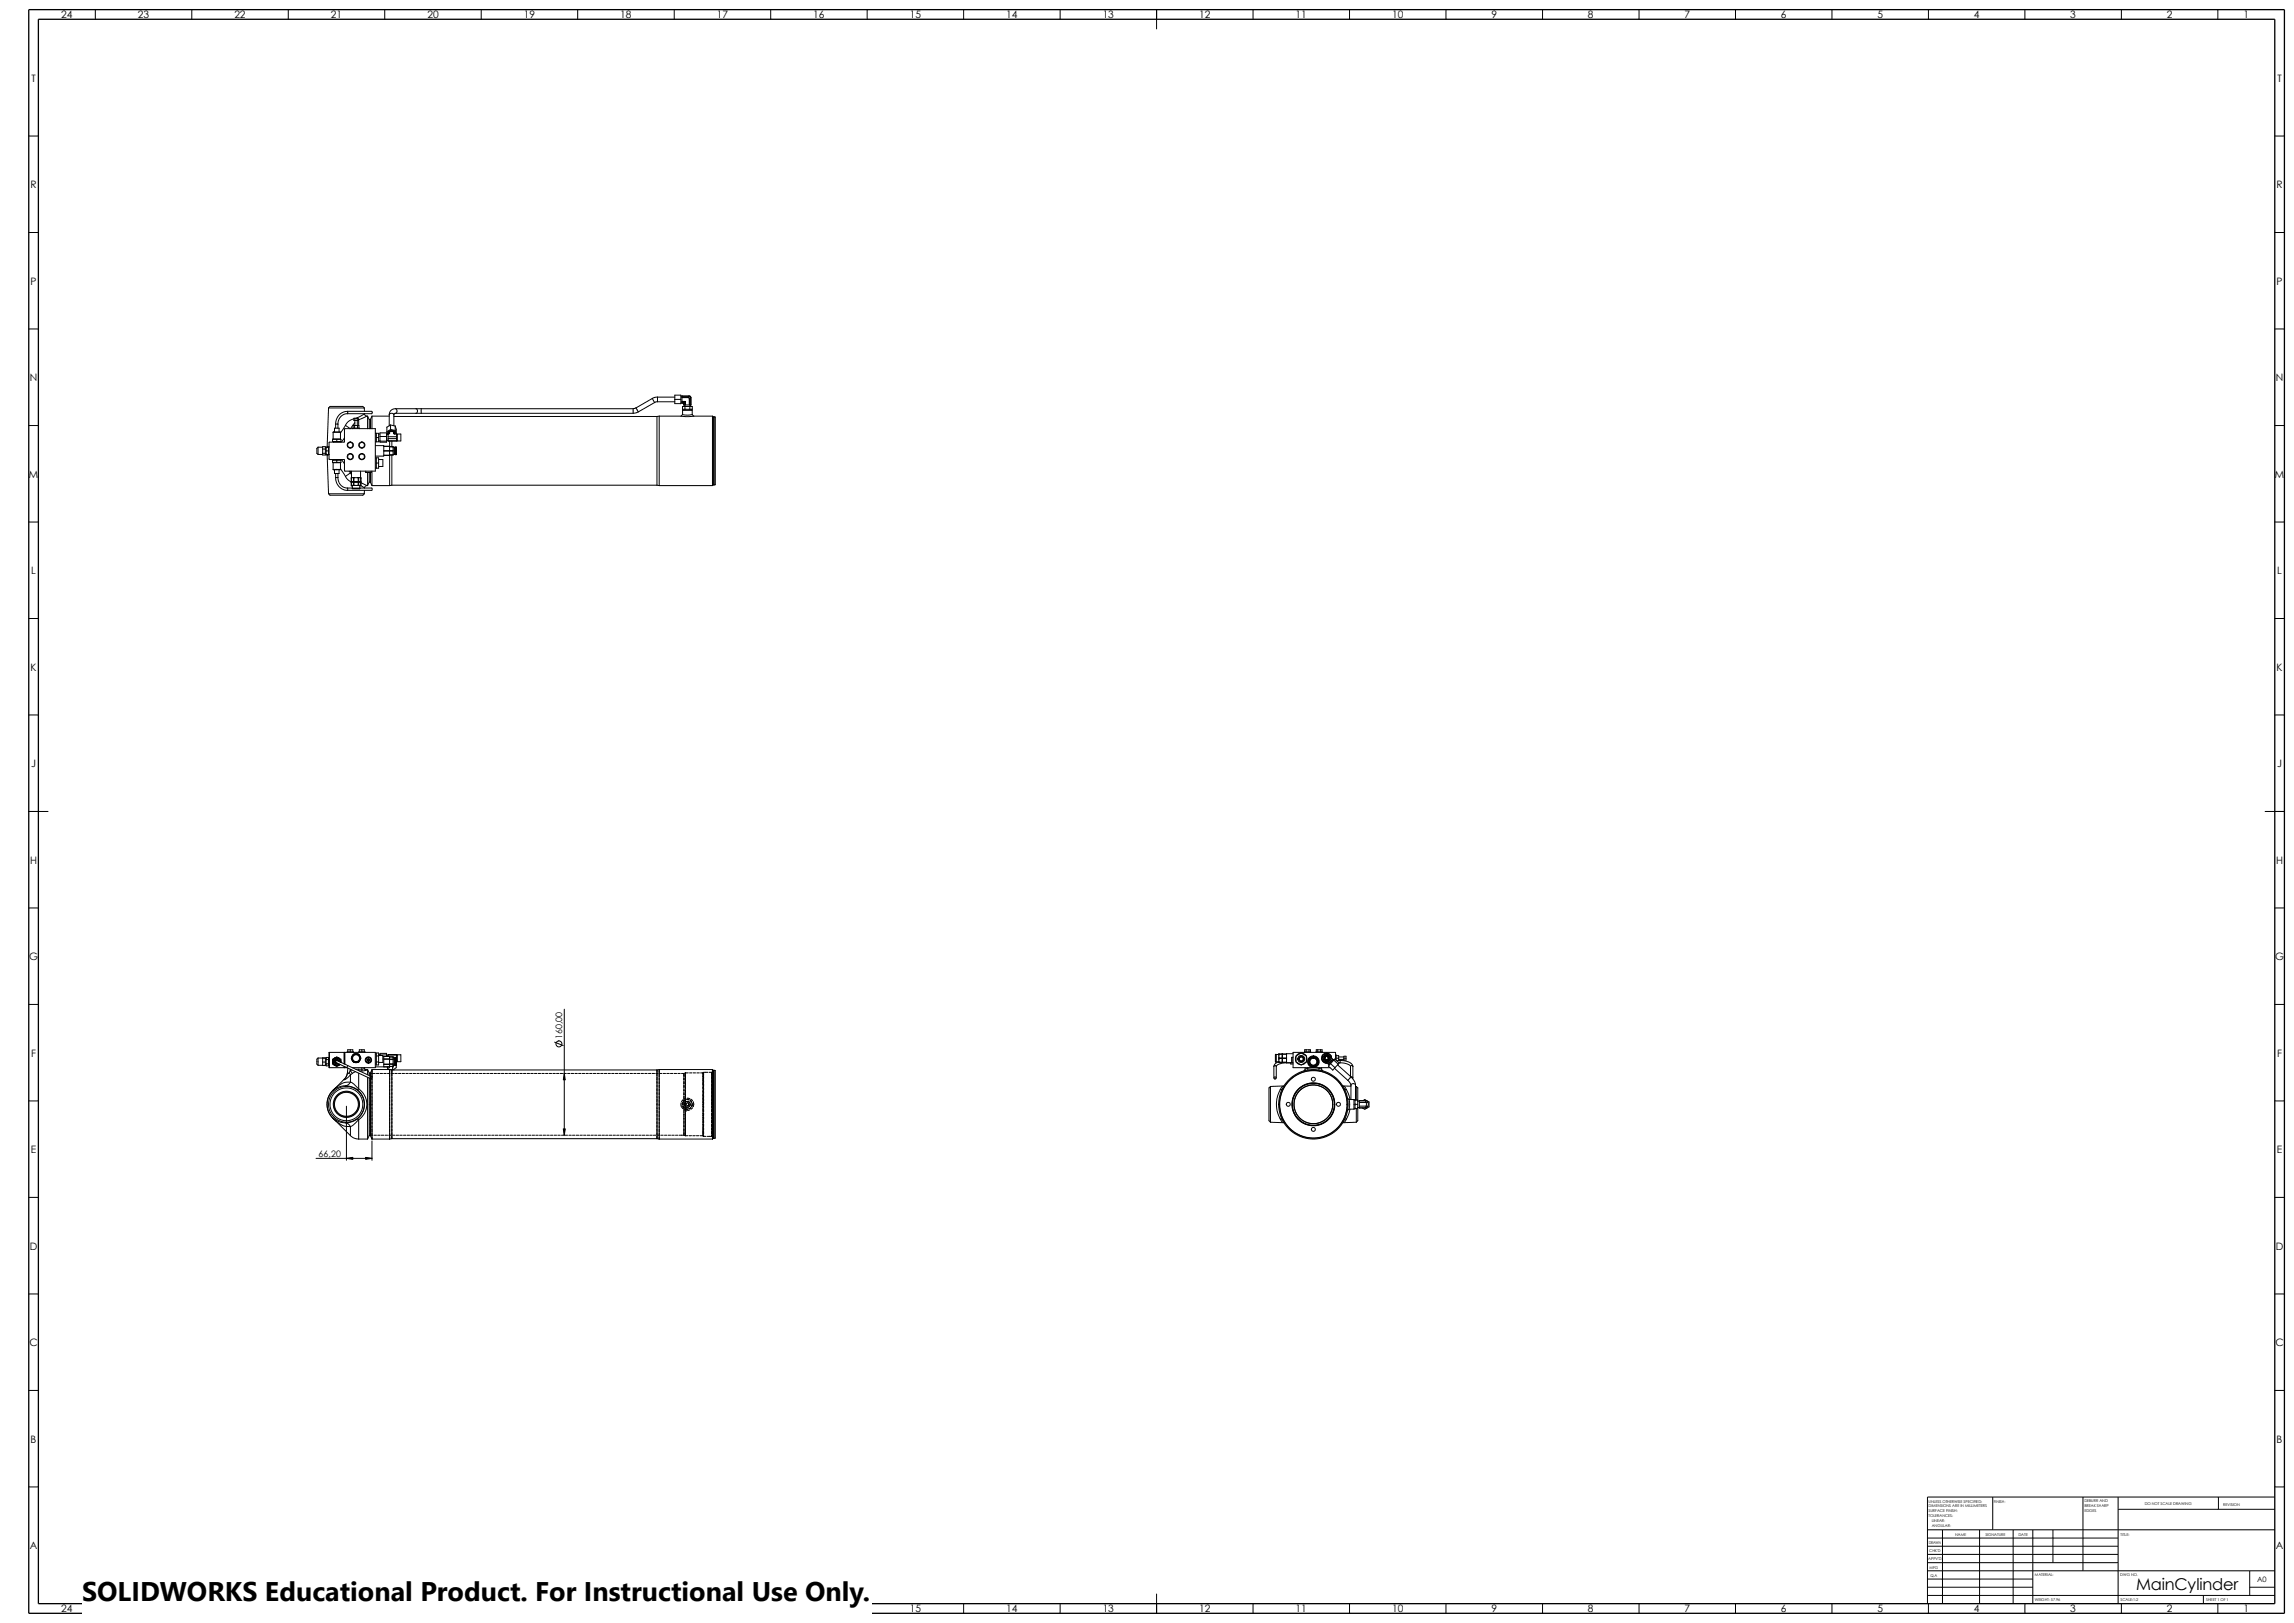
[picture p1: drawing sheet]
<svg xmlns="http://www.w3.org/2000/svg" width="1189mm" height="841mm" viewBox="0 0 1189 841" stroke-linecap="round" stroke-linejoin="round" font-family="sans-serif">
<defs><g id="words">
<text font-size="14" x="43" y="830">SOLIDWORKS Educational Product. For Instructional Use Only.</text>
<text font-size="8.4" x="1107" y="824">MainCylinder</text>
<g font-size="5.3">
<text x="32" y="10">24</text>
<text x="71" y="10">23</text>
<text x="121" y="10">22</text>
<text x="171" y="10">21</text>
<text x="221" y="10">20</text>
<text x="271" y="10">19</text>
<text x="321" y="10">18</text>
<text x="371" y="10">17</text>
<text x="421" y="10">16</text>
<text x="471" y="10">15</text>
<text x="521" y="10">14</text>
<text x="571" y="10">13</text>
<text x="621" y="10">12</text>
<text x="671" y="10">11</text>
<text x="721" y="10">10</text>
<text x="773" y="10">9</text>
<text x="823" y="10">8</text>
<text x="873" y="10">7</text>
<text x="923" y="10">6</text>
<text x="973" y="10">5</text>
<text x="1023" y="10">4</text>
<text x="1073" y="10">3</text>
<text x="1123" y="10">2</text>
<text x="1163" y="10">1</text>
<text x="16" y="42">T</text>
<text x="1180" y="42">T</text>
<text x="16" y="98">R</text>
<text x="1180" y="98">R</text>
<text x="16" y="148">P</text>
<text x="1180" y="148">P</text>
<text x="15" y="198">N</text>
<text x="1179" y="198">N</text>
<text x="15" y="248">M</text>
<text x="1179" y="248">M</text>
<text x="16" y="298">L</text>
<text x="1180" y="298">L</text>
<text x="16" y="348">K</text>
<text x="1180" y="348">K</text>
<text x="16" y="398">J</text>
<text x="1180" y="398">J</text>
<text x="16" y="448">H</text>
<text x="1180" y="448">H</text>
<text x="15" y="498">G</text>
<text x="1179" y="498">G</text>
<text x="16" y="548">F</text>
<text x="1180" y="548">F</text>
<text x="16" y="598">E</text>
<text x="1180" y="598">E</text>
<text x="15" y="648">D</text>
<text x="1179" y="648">D</text>
<text x="15" y="698">C</text>
<text x="1179" y="698">C</text>
<text x="16" y="748">B</text>
<text x="1180" y="748">B</text>
<text x="15" y="803">A</text>
<text x="1179" y="803">A</text>
<text x="32" y="836">24</text>
<text x="471" y="836">15</text>
<text x="521" y="836">14</text>
<text x="571" y="836">13</text>
<text x="621" y="836">12</text>
<text x="671" y="836">11</text>
<text x="721" y="836">10</text>
<text x="773" y="836">9</text>
<text x="823" y="836">8</text>
<text x="873" y="836">7</text>
<text x="923" y="836">6</text>
<text x="973" y="836">5</text>
<text x="1023" y="836">4</text>
<text x="1073" y="836">3</text>
<text x="1123" y="836">2</text>
<text x="1163" y="836">1</text>
</g>
<g font-size="4.6">
<text x="291" y="538" transform="rotate(-90 291 538)">160,00</text>
<text x="165" y="599">66,20</text>
</g>
<text font-size="3.9" x="1170" y="820">A0</text>
<g font-size="2">
<text x="999" y="779">UNLESS OTHERWISE SPECIFIED:</text>
<text x="1033" y="779">FINISH:</text>
<text x="1080" y="779">DEBURR AND</text>
<text x="999" y="781">DIMENSIONS ARE IN MILLIMETERS</text>
<text x="999" y="784">SURFACE FINISH:</text>
<text x="1080" y="784">EDGES</text>
<text x="1080" y="781">BREAK SHARP</text>
<text x="1112" y="780">DO NOT SCALE DRAWING</text>
<text x="1152" y="780">REVISION</text>
<text x="999" y="786">TOLERANCES:</text>
<text x="1001" y="791">ANGULAR:</text>
<text x="1001" y="789">LINEAR:</text>
<text x="1013" y="796">NAME</text>
<text x="1029" y="796">SIGNATURE</text>
<text x="1046" y="796">DATE</text>
<text x="1099" y="796">TITLE:</text>
<text x="1000" y="800">DRAWN</text>
<text x="999" y="808">APPV'D</text>
<text x="1000" y="804">CHK'D</text>
<text x="1000" y="813">MFG</text>
<text x="1000" y="817">Q.A</text>
<text x="1055" y="817">MATERIAL:</text>
<text x="1099" y="817">DWG NO.</text>
<text x="1055" y="830">WEIGHT: 57.96</text>
<text x="1099" y="830">SCALE:1:2</text>
<text x="1143" y="830">SHEET 1 OF 1</text>
</g>
</g></defs>
<g fill="none" stroke="#000" stroke-width=".52">
<path d="M49 5v5M99 5v5M149 5v5M199 5v5M249 5v5M299 5v5M349 5v5M399 5v5M449 5v5M499 5v5M549 5v5M599 5v10"/>
<path d="M649 5v5M699 5v5M749 5v5M799 5v5M849 5v5M899 5v5M949 5v5M999 5v5M1049 5v5M1099 5v5M1149 5v5M15 70h5"/>
<path d="M1179 70h5M15 120h5M1179 120h5M15 170h5M1179 170h5M170 211v21M170 211h1h17h1M170 211h19M174 220v2M174 220h1M175 220v2M180 214a5 5 0 0 0-5 6"/>
<path d="M180 213a6 6 0 0 0-6 7M180 213v1M180 213h13v1h-13M183 217l-2 1-2 2M183 217h3v1h-3zM184 219l-2 3M184 218v4M184 217v1M185 216v6M185 216l-1 1M185 218h.1M186 217v1"/>
<path d="M186 218h.1M186 218v3M189 211v2M189 214l1 2M189 214l-4 2M189 214h.1M190 216l-4 2M190 216h1M191 216v6M191 216v1M191 217v5M191 217h1"/>
<path d="M192 217v5zM193 216h9M193 216l-1 1M193 216v6M202 215l1-1 1 1M202 215v6M204 216h136M204 215v6M205 212l-2 1-1 2M205 214l-1 1M205 212l1 1-1 1M205 214h123"/>
<path d="M205 212h123M216 212v1v1M218 212v2M328 212v2M330 211l-2 1M330 211l1 2M331 213l-3 1M338 207l1 2M338 207l-8 4M339 209l-8 4M340 216v35M341 208l-2 1"/>
<path d="M341 206l-3 1M341 206v2M341 206h9M341 208h9M342 216h11M342 216h-2M342 216v36M350 205h3v4h-3zM350 207h3M353 209h.1M353 216h7M353 205h.1"/>
<path d="M353 205v4h1M353 209h1M353 205h4M354 211h5v1h-5zM354 215l-1 1M354 215h5M354 213h5v2M354 212v3M354 209h.1M354 209h1M355 209v2M355 208v1"/>
<path d="M355 208l-1 1M355 211v1M355 209v1M355 209h.1M355 208h.1M355 208h-2h2M355 208v2M357 206v1M357 206h.1M357 206h-4h4M357 205l1 1M357 205v1"/>
<path d="M357 205h.1M357 205h-4M357 207v3M357 207h.1M358 211v1M358 206v4h-4l1-1M358 206v5M358 206l-1 1M359 212v1M359 215l1 1M360 216h9M369 216h1"/>
<path d="M369 216v36M370 216v35M370 216h.1M15 221h5M165 232h-1v3l1 1M165 236h2M165 232h2M165 232v4M167 235h2M167 233h2M167 231h2v5h-2zM169 232h.1"/>
<path d="M169 235h.1M169 234h1M170 236h.1M170 232h.1M170 236v20M170 232h1M170 232v4M171 232h-2v4h2M171 229h8v-7h16v22h-16l-1-6h-7zM172 240v-2h5v2M172 228v1h5v-1M172 240h5"/>
<path d="M172 228h5M172 240h1M173 227l-1 1M173 229h.1M173 224h3M173 224v3M173 240v3M173 240h3M173 227h3M173 238h.1M173 229h3M173 224v-2h3v2"/>
<path d="M175 228v1M175 238v2M176 238h.1M176 229h.1M176 227l1 1M176 224v3M176 240v3M177 240h-1M177 238l2 2M179 227l-2 2M179 220l-3 4M179 220l2 2"/>
<path d="M180 230l2-1 1 1v1l-1 1-2-1zM180 236l2-1 1 1v1l-1 1-2-1zM183 222h3M183 222v-1h3v1M186 230l2-1 1 1v1l-1 1-2-1zM186 236l2-1 1 1v1l-1 1-2-1zM195 231h7v3M195 237h.1M195 225h1v4h-1M195 225v4M195 240h1M195 227h1"/>
<path d="M196 238h2v4h-2M196 229h4M196 225h1M197 224h3v5h-3zM197 226h3M200 228h1M200 225h1M200 224l1 1M201 224a1.8 1.8 0 0 1 2-1 1.8 1.8 0 0 1 2 1M201 224a1.8 1.8 0 0 1 2-1 1.8 1.8 0 0 1 2 2h-1M201 224v1M201 225v4h5v-4h-2"/>
<path d="M201 226h5M201 227h5M201 225h.1M201 228h5M202 224h.1M202 234v2h-3M202 232h2M202 233h2M202 224l-1 1M202 229v2M202 236v16M202 224h2"/>
<path d="M202 220v3M202 220l3 1M202 223h3M202 223l-2 1M202 220l-2 1v3M203 229v2M203 236v15M204 233v1M204 234v2h-5M204 232l-5-1v3h3M204 232v4h-2M204 234h-5v2h-4"/>
<path d="M204 232v1M204 224v1M204 224h.1M204 235h.1M204 232h.1M204 235h1M204 232h1M205 221v2M205 223v2M205 221v4M205 235h.1M205 232h.1"/>
<path d="M205 232v4M205 225h.1M206 228h.1M206 225h.1M206 225h2v4h-2zM1179 221h5M170 256l1 1h17l1-1M170 256h19M173 243h3M173 243v2h3v-2M174 247a6 6 0 0 0 6 7M174 245v2"/>
<path d="M174 247h1M175 247l1 4 2 2h2M175 245v2M176 243l3 4M179 247l1 2 2 1M180 253v1M180 253h3M181 244l1 1M182 245v1M182 245l-3 2M182 244v1M182 250h.1"/>
<path d="M182 251l5 1M182 250h1M182 250h1v1M182 251v1M182 251h.1M182 248h.1M182 248v2M182 250v1M182 244v4M182 248h5M183 253h4M183 252v1"/>
<path d="M183 250h3M183 248v2M183 251v1M183 251h.1M183 250h.1M183 251l1 1M183 251v-1h1h2v1M184 248l-1 2M185 248l1 2M186 251l-1 1M186 251h.1M186 250h.1"/>
<path d="M186 250h1M186 251v1M186 248v2M186 253h7v1h-13M186 252v1M187 252l2 1M187 244v4M187 248h.1M187 250h.1M187 251v1M187 250l3 2M187 250h-1v1"/>
<path d="M187 251h.1M187 248v2M187 250v1M189 254v2M189 253h.1M190 244v1M190 245h.1M190 245h2M190 252l-1 1M190 252h1M191 245v7M191 250v2"/>
<path d="M191 250h1M191 245v5M192 245v5zM192 250l1 2M192 244v1M192 245h.1M193 252h9M193 244v8M195 243h1v-6h-1v6M203 251l-1 1M203 251h137M340 251l2 1"/>
<path d="M342 252h27M370 251h.1M370 251l-1 1M15 271h5M1179 271h5M15 321h5M1179 321h5M15 371h5M1179 371h5M15 420h10M1174 420h10M15 470h5"/>
<path d="M1179 470h5M15 520h5M292 523v65M1179 520h5M165 548v4M165 552h2M165 548l-1 1v2l1 1M167 548v4h2v-4h-4M167 550h2M167 548h2M169 549h.1M169 552h.1"/>
<path d="M169 548h1v4h-1zM169 549h1M169 551h1M170 552h1M170 548h1M171 545v8M173 552h1M174 548h-1M175 548h1M175 550l-1-1v1v1h1M176 550l-1-1-2 1 1 1h1M176 552h-1"/>
<path d="M176 550l-1-1h-2v2v1l3-1-1 1h-2v-2v-1l2-1 1 1v1M177 550l-1-1-1-1h-1l-1 1-1 2 1 1h2h1l-1 1-3-2v-2l3-1 2 1v2M178 545v6M178 553h.1M178 559l-6 6M178 559h.1M179 545v6M179 553h.1M180 553h-9v-8h24v8h-12M180 545h3M180 556h1M180 556l-2 3"/>
<path d="M180 555l-2 4M180 552l-5-2h-1v1l6 2M180 552v1M180 552l13 6v1l-13-6M180 545v-1h3v1M180 553v3M181 556l1 1M182 555l1 1M182 544v1M182 554v1M182 555l-1 1M182 557l-4 2"/>
<path d="M182 557v4M182 549l1 1M182 548v1M182 549l1 2h3v-1M183 556l-1 1M183 547v-1h3v1M183 550l1 1M183 547l-1 1M184 551h1M184 546h1M184 546l-1 1M184 555l-1 1"/>
<path d="M185 546l1 1M186 554v1M186 556v8M186 545h3M186 546l1 2M186 550l-1 1M186 547l1 1M186 545v-1h3v1M186 555h2M187 548v1M187 549l-1 1M188 544v1"/>
<path d="M188 553v2M189 554h1M189 554h-5M190 554h.1M190 554h1M190 554l-2 1M190 549h1v1zM191 554v3M191 558v32M191 554v2M191 556v1M191 559v29"/>
<path d="M191 556h1M192 556v2M192 556v32M192 556h2M193 554v36M193 554h9M193 554l-1 2M195 546h.1M195 551h.1M195 553h7M195 546h1v6h-1zM195 550h1"/>
<path d="M195 547h1M195 556h1M196 547h2v4h-2M196 547h4M197 547v-1h3v1M197 556h1M198 547h4M199 547v2h3M199 556h1M200 547h6M201 553v1M201 556h1"/>
<path d="M201 554h2M201 547v-1h5l-1 4M202 554h.1M202 547h.1M202 549v2M202 551v2M202 553h.1M202 548h2M202 547v2M202 553h2M202 549h2M202 551h2"/>
<path d="M202 554v36M202 554h1M203 556h1M203 554v36M203 554h137M203 553v1M204 551v1M204 549h.1M204 553h.1M204 548v4M204 549h-5v2h3M204 552h-5v1"/>
<path d="M204 548v1M204 549v2M204 552v1M204 552h.1M204 548h2M204 554h.1M204 549h1M205 556h1M205 552h-1M205 552h.1M205 549h.1M205 548v4"/>
<path d="M205 548v5l-1 1M205 549h1M206 550h.1M206 547h2v3h-2zM207 556h1M208 556h2M210 556h2M212 556h1M214 556h1M216 556h1M218 556h1M220 556h1"/>
<path d="M222 556h1M224 556h1M226 556h1M227 556h2M229 556h2M231 556h2M233 556h1M235 556h1M237 556h1M239 556h1M241 556h1M243 556h1"/>
<path d="M245 556h1M247 556h1M248 556h2M250 556h2M252 556h1M254 556h1M256 556h1M258 556h1M260 556h1M262 556h1M264 556h1M266 556h1"/>
<path d="M267 556h2M269 556h2M271 556h2M273 556h1M275 556h1M277 556h1M279 556h1M281 556h1M283 556h1M285 556h1M287 556h1M287 540l5 2"/>
<path d="M288 556h2M290 556h2M292 556h1M292 556l1 4h-1zM294 556h1M296 556h1M298 556h1M300 556h1M302 556h1M304 556h1M306 556h1M307 556h2"/>
<path d="M309 556h2M311 556h2M313 556h1M315 556h1M317 556h1M319 556h1M321 556h1M323 556h1M325 556h1M327 556h1M328 556h2M330 556h2"/>
<path d="M332 556h2M334 556h1M336 556h1M338 556h1M340 556h1M340 554v36M342 554v36M342 554h27M342 554h-2M342 556h1M344 556h1M346 556h1"/>
<path d="M347 556h2M349 556h2M351 556h2M354 556v2M354 558v2M355 556v33M355 556h2M355 556h-2M357 556h2M359 556h2M361 556h1M363 556h1"/>
<path d="M364 556v33M365 556v16M367 556h-3M369 556v16M369 554v36M369 554l1 1M370 555v35M370 555l-2 1M370 555h.1M660 553l1-1v1M660 553v6M661 546v4"/>
<path d="M661 550h2M661 553v6M663 550l-2 1-1 2M663 550h.1M663 548h1M663 546h4M663 551h4M663 546v5M663 546v1M663 550v1M663 550h1M664 549h-1"/>
<path d="M664 549v1M664 550v1M664 546v2M664 546h.1M664 546h-3M664 548v1M665 546v1M665 549v2M665 546v5M665 546h.1M665 546v2h2M665 550v1"/>
<path d="M665 546h2M665 550h2M667 550v1M667 546h.1M667 546v1M667 549h-2v1M667 551h.1M667 547h.1M667 549h.1M667 551h3M667 546v5M667 550h.1"/>
<path d="M667 551h-4l-2 2M669 551h1M670 548v3zM670 548h.1M670 546h-3M672 547v3M672 547l2-1 3 1v3l-3 2-2-2zM672 550l2 2M674 546l-2 1M675 546l2 1M676 545v-1h3v1M676 554v1"/>
<path d="M676 553v1M677 550l-2 2M677 544v1M677 547v3M678 554h-2M678 554h.1M678 554h6M678 553v1M678 551v1M678 549v2M678 552l3 1M678 549h.1"/>
<path d="M678 544v1M679 549l2-1 2 1v2l-2 2-2-1zM679 545h-3M681 547l-3 2M681 553h.1M681 547h.1M681 547l2 2M682 545v-1h3v1M683 552l-2 1M683 544v1M683 551v1M683 549v2"/>
<path d="M684 554h.1M684 554h1M684 553v1M684 544v1M685 553v1M685 554l1 1M685 545h-3M685 549l1 1M686 547l-1 1M686 549h.1M687 550h.1M687 550l1 1"/>
<path d="M687 551h1M688 546l1 1 1 1M688 546l-3 1v2l1 1 2 1M688 550h-1M688 551h1M688 546h-1M688 546h.1M688 547h.1M688 550h1M689 550h.1M689 550l-1 1M689 550v1"/>
<path d="M689 547h1M689 547v1M689 549h1M689 548h1M689 548h.1M690 551l2 2M690 551l-2 1 3 3 1-2M690 549h.1M690 549l-1 1M690 548v1M690 548l1 1h-1M690 548l-2-2-2 1-1 2 2 2h1"/>
<path d="M690 549l-1 2M690 549h1M691 549l3 2M691 549l-1 2M691 549h1l2 2M691 549l-1 1-1 2M692 554l7 6M692 547v2M692 549v-4h-22v8h19M692 547h2v3M692 548h2M693 552l7 6"/>
<path d="M694 551l-2 2M694 549h2M694 548h2M694 551h1M694 551h.1M695 551h3l2 2M695 550a6 6 0 0 1 6 3M695 550h.1M695 550h-2M695 550v1M696 547h2v2h-2zM696 548h2"/>
<path d="M699 560l1 2M700 553v-1l1 1M700 553v5M700 558l2 3v1M700 558l-1 2M700 558h1v1M701 553v6M15 570h5M173 580l1 1M173 580h.1M173 564l-2 4-1 3v5l3 4M174 564l-1 1"/>
<path d="M174 564l-3 4-1 4v5l3 3M174 564h-1M174 564h.1M179 563h-3l-3 1M179 563h3l3 2M180 573v28M182 561l-1 1-2 1M182 561l4 3M182 561h-4l-4 3M185 565a10 10 0 0 1 0 15M185 580l-2 1-4 1M185 580h1"/>
<path d="M186 564l-1 1M186 564a10 10 0 0 1 0 16M192 572v16M353 573h.1M353 572h.1M353 572v1M353 573l1 1M354 573h.1M354 571v1M354 570h.1M354 571h.1M354 570l-1 1"/>
<path d="M354 574h.1M354 573v1M354 575h2M354 560v2M354 562v2M354 564v2M354 566v1M354 568v1M354 570v18M354 574h1M355 570l-1 1zM355 572l1 2"/>
<path d="M355 574l1 1zM355 570h.1M355 574h1M356 569l-2 1M356 575h.1M356 572v1M356 570h1M356 571h.1M356 571h1M356 571h-1v2M356 569h.1M356 569h1"/>
<path d="M356 571l1 1-1 1M357 571h.1M357 574h-1M357 574h.1M357 571l1 1M357 570h.1M357 573v1M357 575h.1M357 575h-1M358 574l-1 1M358 573h-1M358 570v1z"/>
<path d="M358 572h.1M358 572l-1 1M358 570h.1M358 574h.1M358 570h1M358 573h.1M358 571h.1M359 573h-1M359 573h.1M359 572h.1M359 572v1M359 574l-1 1"/>
<path d="M359 571h.1M359 571v2M365 573v1M365 575v1M365 577v1M365 579v1M369 573v1M369 575v1M369 577v1M369 579v1M370 572v18M658 563h7h-1l-1 2"/>
<path d="M658 563v1v17v1M658 563v19M663 580l2 2h-7M663 565a16 16 0 0 0 0 15M663 580h2M665 564l-2 1M697 564l1 1M698 565l2 5M698 580l-1 1-1 1h7M698 580h-1M698 569l1 1M699 570h3v4"/>
<path d="M699 575h-1M699 570v5M700 575l-2 5M700 563h-4l2 2M700 562h1h1M700 562v8M702 570v5h-3M702 574v1M702 574h2M702 570h2v11l-1 1M702 572h2M702 563h1"/>
<path d="M702 562v8M703 563l1 1v7M703 563v7M703 574v8M704 574h4M704 570h.1M704 570v4h4M704 570h4M704 571h4M704 573h4M706 570h1h1M708 574h.1"/>
<path d="M708 570h.1M708 570v1M708 573h1M708 571v2M708 571h1M708 573v1M708 570l2 1v3l-3 1-1-1M708 570l1 1M709 571v2M709 573l-1 1M1179 570h5M173 580l3 1 3 1"/>
<path d="M174 581l-2-2 10 9M174 581h.1M174 581a9 9 0 0 0 8 3M179 582h2l1 2M182 588l2 2h2M182 584v4M186 580l-4 4M186 580v10M186 590h5M189 600h4l-4 1zM191 588v2M191 588h1"/>
<path d="M192 588h1M192 588l1 2M193 591v10M193 590h9M194 588h1M196 588h1M198 588h1M200 588h1M201 588h2M203 590h-1M203 590h137M203 588h2"/>
<path d="M205 588h2M207 588h1M209 588h1M211 588h1M213 588h1M215 588h1M217 588h1M219 588h1M221 588h1M222 588h2M224 588h2M226 588h1"/>
<path d="M228 588h1M230 588h1M232 588h1M234 588h1M236 588h1M238 588h1M240 588h1M241 588h2M243 588h2M245 588h2M247 588h1M249 588h1"/>
<path d="M251 588h1M253 588h1M255 588h1M257 588h1M259 588h1M261 588h1M262 588h2M264 588h2M266 588h2M268 588h1M270 588h1M272 588h1"/>
<path d="M274 588h1M276 588h1M278 588h1M280 588h1M281 588h2M283 588h2M285 588h2M287 588h1M289 588h1M291 588h1M292 585h1l-1 3zM293 588h1"/>
<path d="M295 588h1M297 588h1M299 588h1M301 588h1M302 588h2M304 588h2M306 588h2M308 588h1M310 588h1M312 588h1M314 588h1M316 588h1"/>
<path d="M318 588h1M320 588h1M321 588h2M323 588h2M325 588h2M327 588h1M329 588h1M331 588h1M333 588h1M335 588h1M337 588h1M339 588h1"/>
<path d="M340 590h2M341 588h1M342 590h27M342 588h2M344 588h2M346 588h2M348 588h1M350 588h1M352 588h2M354 588l1 1M355 589h1M357 589h1"/>
<path d="M359 589h1M361 589h1M363 589h1M364 589h1M365 581v1M365 582v2M365 584v2M365 586v2M365 588v1M365 589h1M367 589h2M369 581v1"/>
<path d="M369 582v2M369 584v2M369 586v2M369 588v1M369 589h1M370 590h.1M370 590h-1M164 600h29M180 600h3v1zM15 620h5M1179 620h5M15 671h5"/>
<path d="M1179 671h5M15 721h5M1179 721h5M15 771h5M1033 776v17M1080 776v38M1098 776v55M1150 776v6M1179 771h5M1179 776h-180v55M999 793h180M999 797h99"/>
<path d="M1007 793v38M1026 793v38M1043 793v38M1054 793v38M1064 793v17M1098 782h81M999 810h99M999 805h99M999 801h99M999 818h55M999 814h180M1166 814v13"/>
<path d="M49 831v5M99 831v5M149 831v5M199 831v5M249 831v5M299 831v5M349 831v5M399 831v5M449 831v5M499 831v5M549 831v5M599 826v10"/>
<path d="M649 831v5M699 831v5M749 831v5M799 831v5M849 831v5M899 831v5M949 831v5M999 827h180M999 822h55M999 831v5M1049 831v5M1099 831v5"/>
<path d="M1142 827v4M1149 831v5M1166 822h13"/>
<circle cx="182" cy="237" r="1.6"/>
<circle cx="182" cy="231" r="1.6"/>
<circle cx="188" cy="237" r="1.6"/>
<circle cx="188" cy="231" r="1.6"/>
<circle cx="185" cy="548" r="1.8"/>
<circle cx="185" cy="548" r="2"/>
<circle cx="191" cy="549" r=".5"/>
<circle cx="191" cy="549" r="1.6"/>
<circle cx="191" cy="549" r=".6"/>
<circle cx="191" cy="549" r="1.4"/>
<circle cx="191" cy="549" r="1.3"/>
<circle cx="290" cy="541" r="1.5"/>
<circle cx="661" cy="559" r=".6"/>
<circle cx="674" cy="549" r="1.4"/>
<circle cx="674" cy="549" r="1.8"/>
<circle cx="674" cy="549" r="1"/>
<circle cx="674" cy="549" r="1.2"/>
<circle cx="681" cy="559" r="1"/>
<circle cx="681" cy="550" r="2"/>
<circle cx="681" cy="550" r="1.8"/>
<circle cx="681" cy="550" r="3"/>
<circle cx="688" cy="548" r="1.4"/>
<circle cx="688" cy="548" r="1"/>
<circle cx="688" cy="548" r=".8"/>
<circle cx="688" cy="548" r="1.8"/>
<circle cx="688" cy="548" r="1.2"/>
<circle cx="180" cy="572" r="9"/>
<circle cx="180" cy="572" r="7"/>
<circle cx="180" cy="572" r="6"/>
<circle cx="668" cy="572" r="1"/>
<circle cx="681" cy="572" r="18"/>
<circle cx="681" cy="572" r="17"/>
<circle cx="681" cy="572" r="10"/>
<circle cx="681" cy="572" r="11"/>
<circle cx="694" cy="572" r="1"/>
<circle cx="681" cy="585" r="1"/>
</g>
<path d="M15 5h1169v831h-1169zM20 10h1159v821h-1159z" fill="none" stroke="#000" stroke-width=".68" stroke-linecap="butt"/>
<path d="M292 556l1 4h-1zM292 585h1l-1 3zM180 600h3v1zM189 600h4l-4 1z" fill="#000"/>
<path d="M43 815h409v26h-409z" fill="#fff"/>
<use href="#words"/>
</svg>
